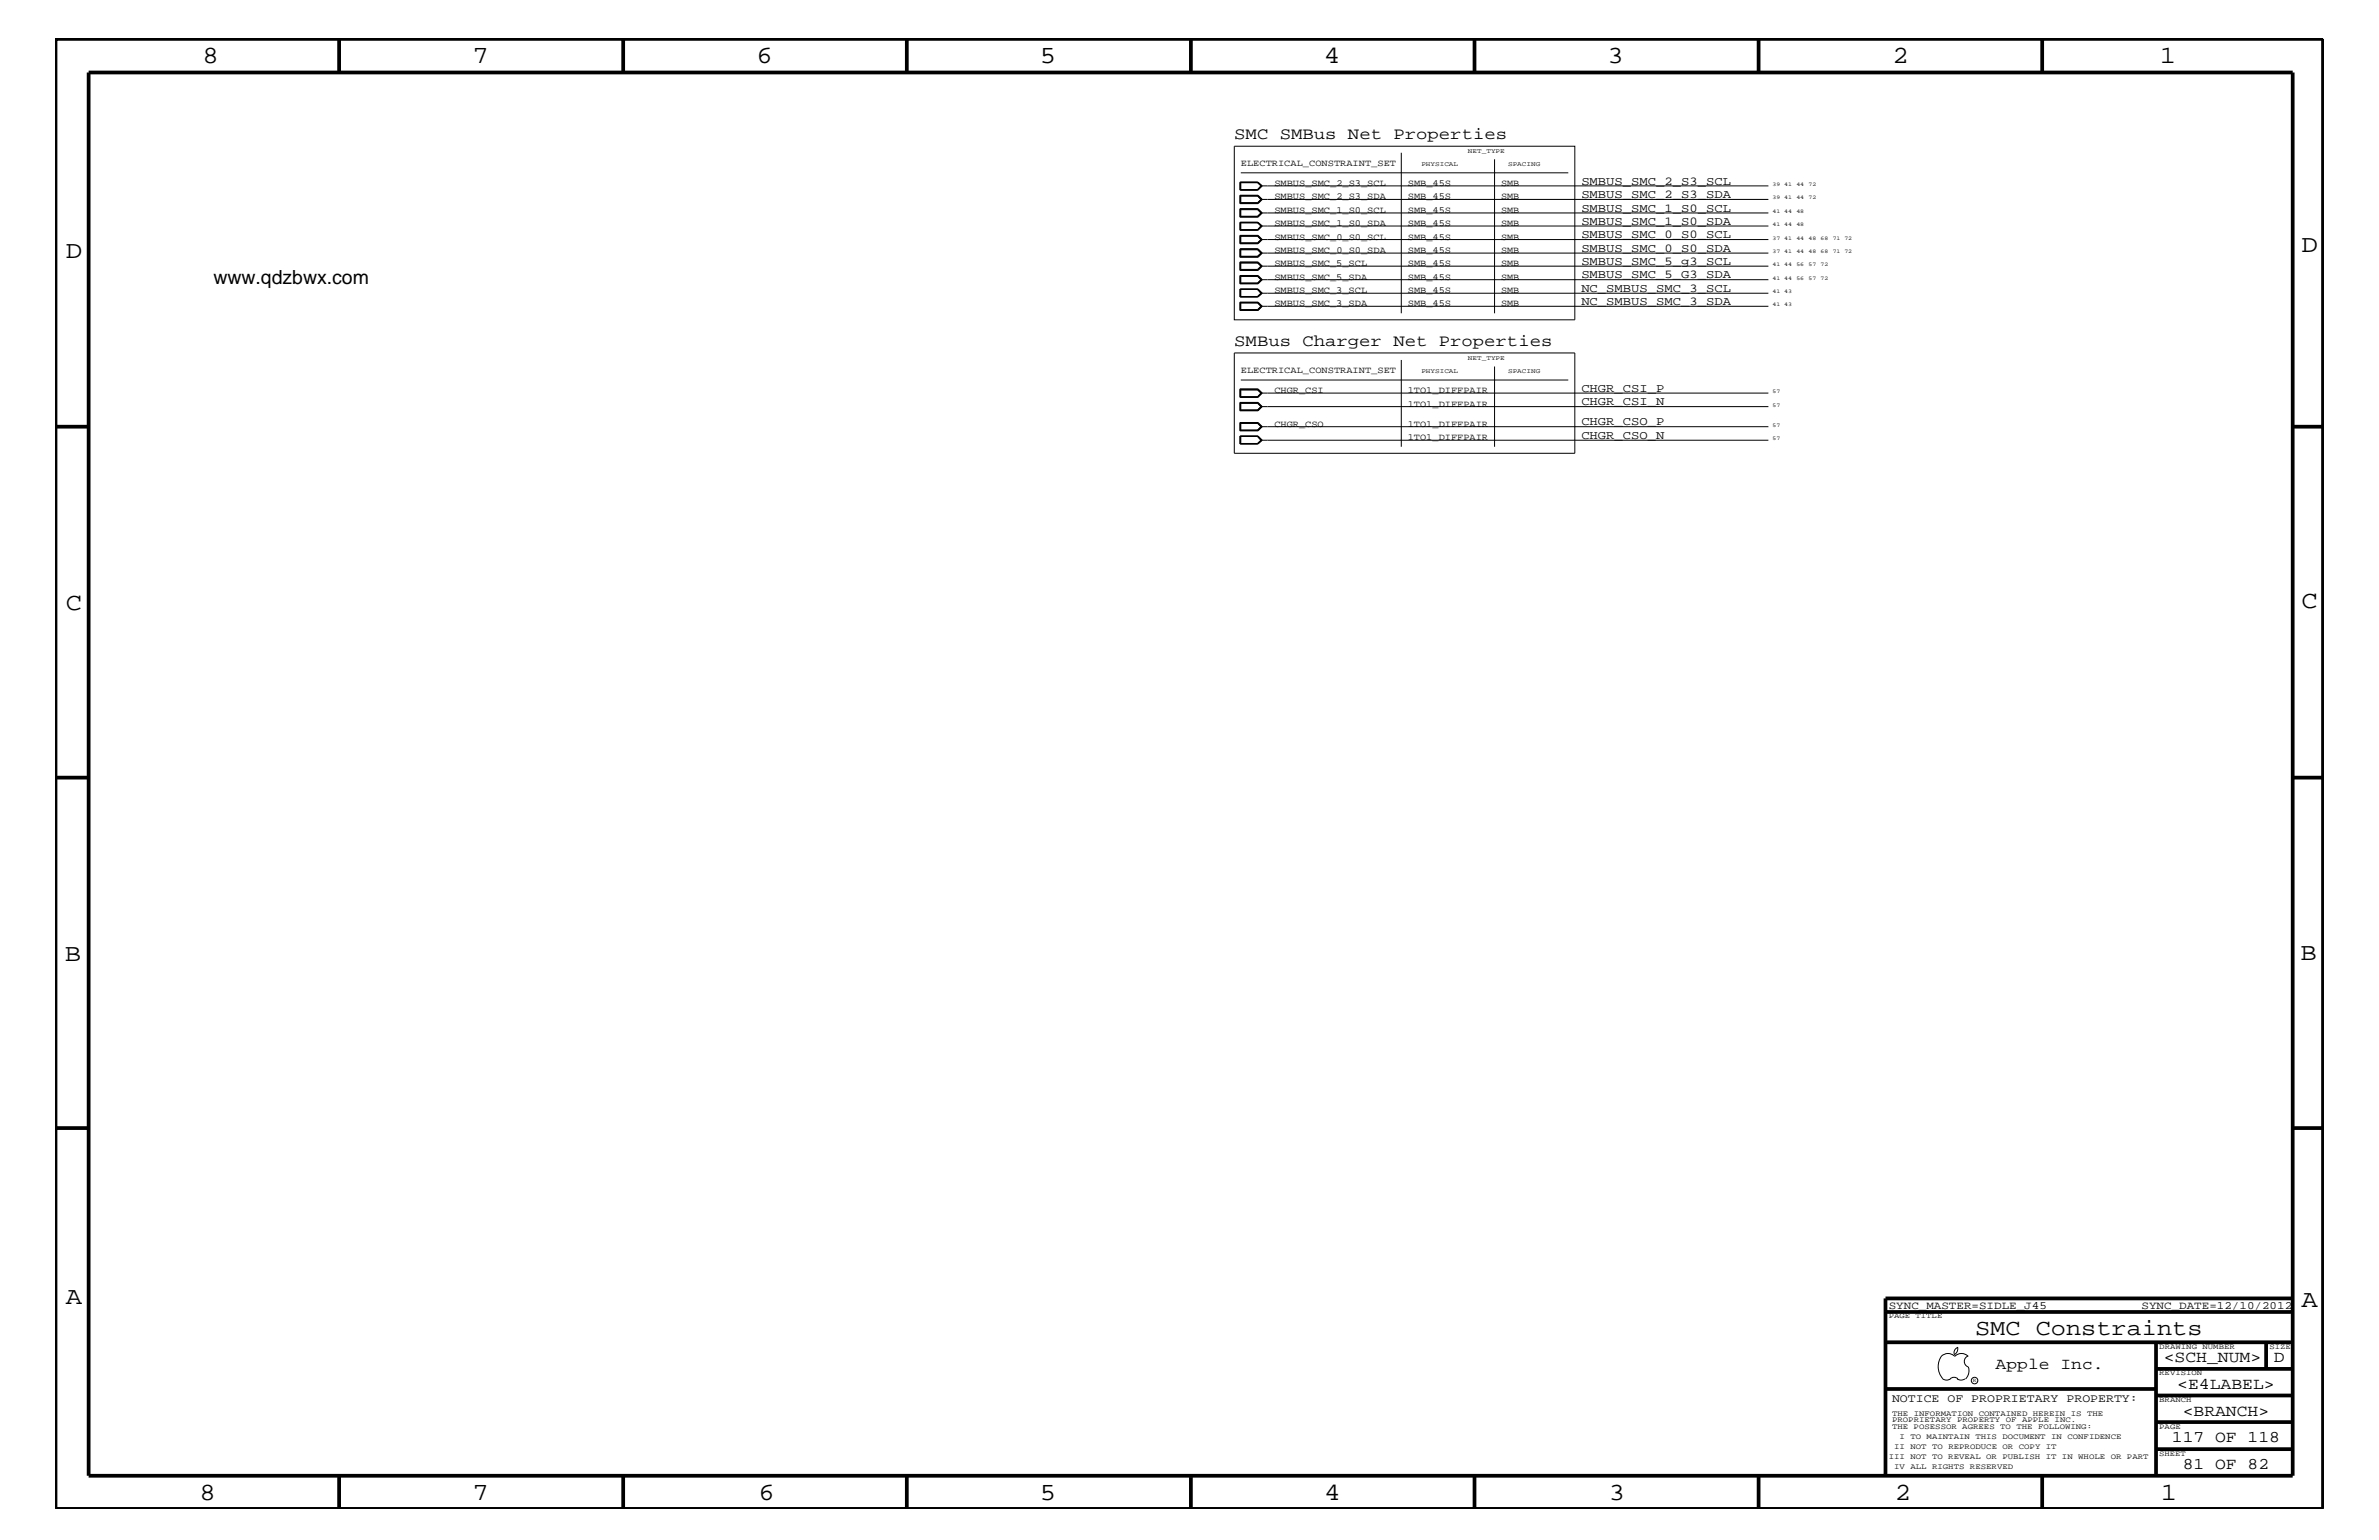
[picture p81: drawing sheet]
<svg xmlns="http://www.w3.org/2000/svg" width="432mm" height="279mm" viewBox="0 0 432 279" stroke-linecap="round" stroke-linejoin="round" font-family="sans-serif">
<defs><g id="words">
<g font-size="4.5">
<text x="36.7" y="11.5">8</text>
<text x="85.8" y="11.5">7</text>
<text x="137.3" y="11.5">6</text>
<text x="188.7" y="11.5">5</text>
<text x="240.3" y="11.5">4</text>
<text x="291.8" y="11.5">3</text>
<text x="343.5" y="11.5">2</text>
<text x="392" y="11.5">1</text>
<text x="11.9" y="46.8">D</text>
<text x="417.7" y="45.7">D</text>
<text x="11.9" y="110.6">C</text>
<text x="417.7" y="110.3">C</text>
<text x="11.8" y="174.3">B</text>
<text x="417.6" y="174.2">B</text>
<text x="11.9" y="236.7">A</text>
<text x="417.7" y="237.1">A</text>
<text x="36.2" y="272.1">8</text>
<text x="85.8" y="272.1">7</text>
<text x="137.7" y="272.1">6</text>
<text x="188.7" y="272.1">5</text>
<text x="240.4" y="272.1">4</text>
<text x="292" y="272.1">3</text>
<text x="343.9" y="272.1">2</text>
<text x="392.2" y="272.1">1</text>
</g>
<text font-size="4.1" x="358.5" y="242.3">SMC Constraints</text>
<text font-size="3.5" x="38.7" y="51.6">www.qdzbwx.com</text>
<g font-size="3">
<text x="224" y="25.3">SMC SMBus Net Properties</text>
<text x="224" y="62.9">SMBus Charger Net Properties</text>
<text x="362.2" y="248.4">Apple Inc.</text>
<text x="392.7" y="247.1">&lt;SCH_NUM&gt;</text>
<text x="395.2" y="252">&lt;E4LABEL&gt;</text>
<text x="412.7" y="247.1">D</text>
<text x="396.2" y="256.8">&lt;BRANCH&gt;</text>
<text x="394.2" y="261.6">117 OF 118</text>
<text x="396.2" y="266.6">81 OF 82</text>
</g>
<g font-size="2.2">
<text x="287" y="35.9">SMBUS_SMC_2_S3_SDA</text>
<text x="287" y="33.6">SMBUS_SMC_2_S3_SCL</text>
<text x="287" y="40.8">SMBUS_SMC_1_S0_SDA</text>
<text x="287" y="38.4">SMBUS_SMC_1_S0_SCL</text>
<text x="287" y="45.7">SMBUS_SMC_0_S0_SDA</text>
<text x="287" y="43.2">SMBUS_SMC_0_S0_SCL</text>
<text x="287" y="48">SMBUS_SMC_5_g3_SCL</text>
<text x="287" y="52.9">NC_SMBUS_SMC_3_SCL</text>
<text x="287" y="50.5">SMBUS_SMC_5_G3_SDA</text>
<text x="287" y="55.3">NC_SMBUS_SMC_3_SDA</text>
<text x="287" y="71.1">CHGR_CSI_P</text>
<text x="287" y="77.2">CHGR_CSO_P</text>
<text x="287" y="73.5">CHGR_CSI_N</text>
<text x="287" y="79.6">CHGR_CSO_N</text>
</g>
<text font-size="2.1" x="343.4" y="254.4">NOTICE OF PROPRIETARY PROPERTY:</text>
<g font-size="2">
<text x="342.8" y="237.4">SYNC_MASTER=SIDLE_J45</text>
<text x="388.7" y="237.4">SYNC_DATE=12/10/2012</text>
</g>
<g font-size="1.7">
<text x="225.2" y="30.2">ELECTRICAL_CONSTRAINT_SET</text>
<text x="231.3" y="33.7">SMBUS_SMC_2_S3_SCL</text>
<text x="255.5" y="33.7">SMB_45S</text>
<text x="272.5" y="33.7">SMB</text>
<text x="231.3" y="36.2">SMBUS_SMC_2_S3_SDA</text>
<text x="231.3" y="41">SMBUS_SMC_1_S0_SDA</text>
<text x="231.3" y="38.6">SMBUS_SMC_1_S0_SCL</text>
<text x="255.5" y="36.2">SMB_45S</text>
<text x="255.5" y="41">SMB_45S</text>
<text x="255.5" y="38.6">SMB_45S</text>
<text x="272.5" y="36.2">SMB</text>
<text x="272.5" y="41">SMB</text>
<text x="272.5" y="38.6">SMB</text>
<text x="231.3" y="45.9">SMBUS_SMC_0_S0_SDA</text>
<text x="231.3" y="43.5">SMBUS_SMC_0_S0_SCL</text>
<text x="255.5" y="45.9">SMB_45S</text>
<text x="255.5" y="43.5">SMB_45S</text>
<text x="272.5" y="45.9">SMB</text>
<text x="272.5" y="43.5">SMB</text>
<text x="231.3" y="48.3">SMBUS_SMC_5_SCL</text>
<text x="231.3" y="53.2">SMBUS_SMC_3_SCL</text>
<text x="231.3" y="50.7">SMBUS_SMC_5_SDA</text>
<text x="255.5" y="48.3">SMB_45S</text>
<text x="255.5" y="53.2">SMB_45S</text>
<text x="255.5" y="50.7">SMB_45S</text>
<text x="272.5" y="48.3">SMB</text>
<text x="272.5" y="53.2">SMB</text>
<text x="272.5" y="50.7">SMB</text>
<text x="231.3" y="55.6">SMBUS_SMC_3_SDA</text>
<text x="255.5" y="55.6">SMB_45S</text>
<text x="272.5" y="55.6">SMB</text>
<text x="225.2" y="67.7">ELECTRICAL_CONSTRAINT_SET</text>
<text x="231.3" y="71.3">CHGR_CSI</text>
<text x="255.5" y="71.3">1TO1_DIFFPAIR</text>
<text x="231.3" y="77.4">CHGR_CSO</text>
<text x="255.5" y="77.4">1TO1_DIFFPAIR</text>
<text x="255.5" y="73.8">1TO1_DIFFPAIR</text>
<text x="255.5" y="79.9">1TO1_DIFFPAIR</text>
</g>
<g font-size="1.4">
<text x="342.8" y="239.2">PAGE TITLE</text>
<text x="391.9" y="244.7">DRAWING NUMBER</text>
<text x="411.9" y="244.7">SIZE</text>
<text x="391.9" y="249.5">REVISION</text>
<text x="343.4" y="256.8">THE INFORMATION CONTAINED HEREIN IS THE</text>
<text x="391.9" y="254.4">BRANCH</text>
<text x="343.4" y="258">PROPRIETARY PROPERTY OF APPLE INC.</text>
<text x="343.4" y="259.3">THE POSESSOR AGREES TO THE FOLLOWING:</text>
<text x="343.8" y="262.9">II NOT TO REPRODUCE OR COPY IT</text>
<text x="344.8" y="261.1">I TO MAINTAIN THIS DOCUMENT IN CONFIDENCE</text>
<text x="391.9" y="259.3">PAGE</text>
<text x="342.8" y="264.7">III NOT TO REVEAL OR PUBLISH IT IN WHOLE OR PART</text>
<text x="343.8" y="266.6">IV ALL RIGHTS RESERVED</text>
<text x="391.9" y="264.1">SHEET</text>
</g>
<g font-size="1.2">
<text x="266.4" y="27.7">NET_TYPE</text>
<text x="258" y="30.2">PHYSICAL</text>
<text x="273.7" y="30.2">SPACING</text>
<text x="266.4" y="65.3">NET_TYPE</text>
<text x="258" y="67.7">PHYSICAL</text>
<text x="273.7" y="67.7">SPACING</text>
</g>
<g font-size="1">
<text x="321.7" y="33.7">39 41</text>
<text x="326.1" y="33.7">44</text>
<text x="328.3" y="33.7">72</text>
<text x="321.7" y="36.2">39 41</text>
<text x="321.7" y="41">41 44</text>
<text x="321.7" y="38.6">41 44</text>
<text x="326.1" y="36.2">44</text>
<text x="326.1" y="41">48</text>
<text x="326.1" y="38.6">48</text>
<text x="328.3" y="36.2">72</text>
<text x="321.7" y="45.9">37 41</text>
<text x="321.7" y="43.5">37 41</text>
<text x="326.1" y="45.9">44</text>
<text x="326.1" y="43.5">44</text>
<text x="328.3" y="45.9">48</text>
<text x="328.3" y="43.5">48</text>
<text x="330.5" y="45.9">68</text>
<text x="330.5" y="43.5">68</text>
<text x="332.7" y="45.9">71 72</text>
<text x="332.7" y="43.5">71 72</text>
<text x="321.7" y="48.3">41 44</text>
<text x="321.7" y="53.2">41 43</text>
<text x="321.7" y="50.7">41 44</text>
<text x="326.1" y="48.3">56</text>
<text x="326.1" y="50.7">56</text>
<text x="328.3" y="48.3">57</text>
<text x="328.3" y="50.7">57</text>
<text x="330.5" y="48.3">72</text>
<text x="330.5" y="50.7">72</text>
<text x="321.7" y="55.6">41 43</text>
<text x="321.7" y="71.3">57</text>
<text x="321.7" y="77.4">57</text>
<text x="321.7" y="73.8">57</text>
<text x="321.7" y="79.9">57</text>
<text x="358.1" y="250.7">R</text>
</g>
</g></defs>
<g fill="none" stroke="#000" stroke-width=".18">
<path d="M224 26.5h61.8v31.5h-61.8zM225 33h3.3l.8 .7-.8 .8h-3.3zM225 37.9h3.3l.8 .7-.8 .8h-3.3zM225 35.4h3.3l.8 .8-.8 .7h-3.3zM225.1 33v1.5M225.1 37.9v1.4h3.2M225.1 34.4h3.2M225.1 33.1h3.2l.6 .6M225.1 38h3.2l.6 .6-.6 .7M225.2 34.4v-1.3h3.1l.6 .6-.6 .7M225.2 35.6h3.1l.6 .6-.6 .6h-3.1zM225.2 38h3.1l.6 .6-.6 .6h-3.1z"/>
<path d="M225.2 31.4h59.4M228.3 35.5h-3.2v1.4h3.2M228.3 35.5l.7 .7-.7 .7M228.3 33l.7 .7-.7 .8M228.3 37.9l.7 .7-.7 .7M228.3 35.5l.6 .7-.6 .7M228.9 33.7l-.6 .7M228.9 36.2h92.1M228.9 33.7h92.1M228.9 38.6h92.1M254.3 27.7v29.1M271.3 28.9v27.9"/>
<path d="M225 40.3h3.3l.8 .7-.8 .8h-3.3zM225 42.7h3.3l.8 .8-.8 .7h-3.3zM225 45.2h3.3l.8 .7-.8 .8h-3.3zM225 47.5h3.3l.8 .8-.8 .8h-3.3zM225 50h3.3l.8 .7-.8 .8h-3.3zM225 52.4h3.3l.8 .8-.8 .7h-3.3zM225 54.8h3.3l.8 .8-.8 .7h-3.3zM225.1 40.3v1.5M225.1 45.2v1.4h3.2l.7-.7-.7-.7M225.1 49.1v-1.5h3.2l.7 .7-.7 .8M225.1 52.4v1.5M225.1 46.5h3.2"/>
<path d="M225.1 53.8h3.2M225.1 40.4h3.2l.6 .6M225.1 45.2h3.2l.6 .7-.6 .6M225.1 47.7h3.2l.6 .6M225.1 52.5h3.2l.6 .7M225.2 53.8v-1.3h3.1l.6 .7-.6 .6M225.2 42.9h3.1l.6 .6-.6 .6h-3.1zM225.2 50.2h3.1l.6 .5-.6 .6h-3.1zM225.2 55h3.1l.6 .6-.6 .6h-3.1zM228.3 41.7l.6-.7-.6-.6h-3.1v1.3M228.3 42.8h-3.2v1.3h3.2M228.3 50.1h-3.2v1.3h3.2"/>
<path d="M228.3 40.3l.7 .7-.7 .8M228.3 42.8l.7 .7-.7 .6M228.3 50.1l.7 .6-.7 .7M228.3 52.4l.7 .8-.7 .7M228.3 42.8l.6 .7-.6 .6M228.3 50.1l.6 .6-.6 .7M228.3 41.7h-3.2M228.3 54.9l.7 .7-.7 .7M228.3 54.9l.6 .7-.6 .6h-3.2M228.3 54.9h-3.2v1.4M228.9 45.9l-.6-.6h-3.1v1.2M228.9 48.3l-.6 .6h-3.1v-1.2h3.1l.6 .6-.6 .7h-3.2"/>
<path d="M228.9 41l-.6 .7M228.9 45.9l-.6 .6M228.9 53.2l-.6 .6M228.9 41h92.1M228.9 43.5h92.1M228.9 45.9h92.1M228.9 48.3h92.1M228.9 50.7h92.1M228.9 53.2h92.1M228.9 55.6h92.1M224 64h61.8v18.2h-61.8zM225 70.6h3.3l.8 .7-.8 .8h-3.3z"/>
<path d="M225 73h3.3l.8 .8-.8 .7h-3.3zM225 76.7h3.3l.8 .7-.8 .8h-3.3zM225 79.1h3.3l.8 .8-.8 .6h-3.3zM225.1 72.1v-1.5h3.2l.7 .7-.7 .8M225.1 79.1v1.4M225.1 72h3.2M225.1 70.7h3.2l.6 .6M225.1 79.2h3.2l.6 .7M225.2 68.9h59.4M225.2 73.2h3.1l.6 .6-.6 .6h-3.1zM225.2 76.8h3.1l.6 .6-.6 .6h-3.1zM228.3 73.1l.7 .7-.7 .7"/>
<path d="M228.3 76.7l.7 .7-.7 .7M228.3 79.1l.7 .8-.7 .6M228.3 73.1l.6 .7-.6 .7M228.3 76.7l.6 .7-.6 .7M228.3 72l.6-.7-.6-.6h-3.1v1.3M228.3 73.1h-3.2v1.4h3.2M228.3 76.7h-3.2v1.4h3.2M228.9 73.8h92.1M228.9 71.3h92.1M228.9 77.4h92.1M228.9 79.9h92.1M228.9 71.3l-.6 .7"/>
<path d="M228.9 79.9l-.6 .6M254.3 65.3v15.8M271.3 66.5v14.6M225.1 80.5h3.2M228.3 80.5l.6-.6-.6-.7h-3.1v1.3M352.3 246.1a1.72 1.72 0 0 1 2.5 0 1.69 1.69 0 0 1 2.4 0M352.4 246a3.2 3.2 0 0 0 .4 4.3l.8 .1 .4-.2M354 250.2l.7-.3 .7 .3M355.2 250.2l.7 .2 .7-.2M355.3 244.4v.3a1.18 1.18 0 0 1-.6 1.1M355.4 244.4a.99 .99 0 0 0-.6 1.4M357.2 246a1.04 1.04 0 0 0-.7 1 1.04 1.04 0 0 0 .7 1"/>
<path d="M357.3 248l.1 .7a2.11 2.11 0 0 1-.6 1.5"/>
<circle cx="358.4" cy="250.5" r=".59"/>
</g>
<g fill="none" stroke="#000" stroke-width=".68" stroke-linecap="butt">
<path d="M10.1 7.1h411.5v266.7h-411.5zM16.1 13.2h400v254.5h-400zM61.6 7.1v6.1M113.1 7.1v6.1M164.6 7.1v6.1M216.2 7.1v6.1M267.6 7.1v6.1M319.2 7.1v6.1M370.7 7.1v6.1M10.1 77.4h6M416.1 77.4h5.5M10.1 141.1h6"/>
<path d="M416.1 141.1h5.5M10.1 204.7h6M416.1 204.7h5.5M342.2 238h73.9M416.1 235.6h-73.9v32.1M342.2 243.5h73.9M342.2 252h49.1M391.3 258h24.8M391.3 253.2h24.8M391.3 248.4h24.8M391.3 243.5v24.2M411.3 243.5v4.9"/>
<path d="M61.6 267.7v6.1M113.1 267.7v6.1M164.6 267.7v6.1M216.2 268v5.8M267.6 267.7v6.1M319.2 267.7v6.1M370.7 267.7v6.1M391.3 262.9h24.8"/>
</g>
<use href="#words"/>
</svg>
